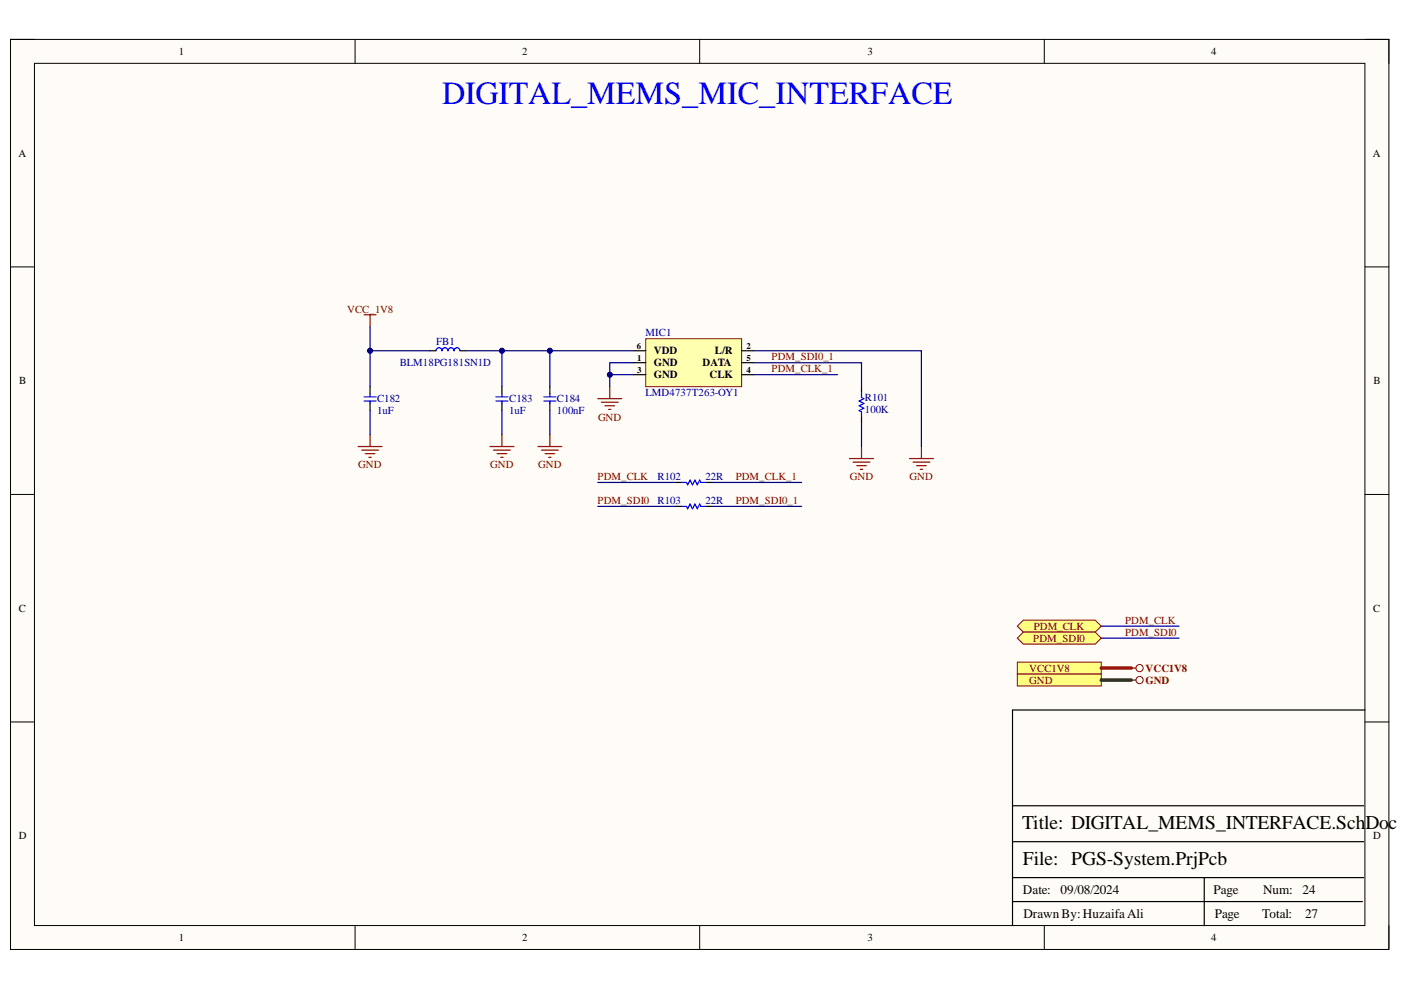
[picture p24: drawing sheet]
<svg xmlns="http://www.w3.org/2000/svg" width="297mm" height="210mm" viewBox="0 0 297 210" stroke-linecap="round" stroke-linejoin="round" font-family="sans-serif">
<defs><g id="words">
<text font-size="6.8" fill="#00f" x="93.7" y="22.1">DIGITAL_MEMS_MIC_INTERFACE</text>
<g font-size="4.1">
<text x="216.7" y="175.8">Title: DIGITAL_MEMS_INTERFACE.Sch</text>
<text x="289.5" y="175.8">Doc</text>
<text x="216.9" y="183.4">File: PGS-System.PrjPcb</text>
</g>
<g font-size="2.8">
<text x="216.9" y="189.6">Date:</text>
<text x="224.8" y="189.6">09/08/2024</text>
<text x="257.3" y="189.6">Page</text>
<text x="267.8" y="189.6">Num:</text>
<text x="276.2" y="189.6">24</text>
<text x="217" y="194.6">DrawnBy:HuzaifaAli</text>
<text x="257.6" y="194.6">Page</text>
<text x="267.6" y="194.6">Total:</text>
<text x="276.7" y="194.6">27</text>
</g>
<g font-size="2.3">
<text x="37.9" y="11.7">1</text>
<text x="110.7" y="11.7">2</text>
<text x="183.9" y="11.7">3</text>
<text x="256.8" y="11.7">4</text>
<text x="3.9" y="33.3">A</text>
<text x="291.1" y="33.3">A</text>
<text x="138.6" y="77.7">GND</text>
<text x="138.6" y="75.1">VDD</text>
<text x="149" y="77.7">DATA</text>
<text x="151.6" y="75.1">L/R</text>
<text x="4.1" y="81.5">B</text>
<text x="138.6" y="80.2">GND</text>
<text x="150.4" y="80.2">CLK</text>
<text x="291.2" y="81.5">B</text>
<text x="4" y="129.7">C</text>
<text x="291.2" y="129.7">C</text>
<text x="4" y="178">D</text>
<text x="291.2" y="178">D</text>
<text x="37.9" y="199.5">1</text>
<text x="110.7" y="199.5">2</text>
<text x="183.9" y="199.5">3</text>
<text x="256.8" y="199.5">4</text>
</g>
<g font-size="2.3" fill="#800000">
<text x="73.6" y="66.3">VCC_1V8</text>
<text x="163.6" y="76.4">PDM_SDI0_1</text>
<text x="163.6" y="78.9">PDM_CLK_1</text>
<text x="126.8" y="89.2">GND</text>
<text x="76" y="99.3">GND</text>
<text x="104" y="99.3">GND</text>
<text x="114.1" y="99.3">GND</text>
<text x="126.7" y="101.8">PDM_CLK</text>
<text x="156" y="101.8">PDM_CLK_1</text>
<text x="180.2" y="101.8">GND</text>
<text x="192.9" y="101.8">GND</text>
<text x="126.7" y="106.9">PDM_SDI0</text>
<text x="156" y="106.9">PDM_SDI0_1</text>
<text x="219.1" y="136.1">PDM_SDI0</text>
<text x="219.2" y="133.5">PDM_CLK</text>
<text x="238.5" y="132.3">PDM_CLK</text>
<text x="238.5" y="134.8">PDM_SDI0</text>
<text x="218.2" y="142.4">VCC1V8</text>
<text x="242.9" y="142.4">VCC1V8</text>
<text x="218.2" y="144.9">GND</text>
<text x="242.9" y="144.9">GND</text>
</g>
<g font-size="2.3" fill="#000080">
<text x="136.9" y="71.3">MIC1</text>
<text x="84.8" y="77.7">BLM18PG181SN1D</text>
<text x="92.5" y="73.1">FB1</text>
<text x="79.9" y="85.3">C182</text>
<text x="79.9" y="87.8">1uF</text>
<text x="107.9" y="85.3">C183</text>
<text x="107.9" y="87.8">1uF</text>
<text x="118.1" y="85.3">C184</text>
<text x="118.1" y="87.8">100nF</text>
<text x="136.9" y="84">LMD4737T263-OY1</text>
<text x="183.4" y="85">R101</text>
<text x="183.4" y="87.6">100K</text>
<text x="139.4" y="101.8">R102</text>
<text x="149.6" y="101.8">22R</text>
<text x="139.4" y="106.9">R103</text>
<text x="149.6" y="106.9">22R</text>
</g>
<g font-size="1.9">
<text x="135" y="73.9">6</text>
<text x="135.1" y="76.5">1</text>
<text x="158.3" y="73.9">2</text>
<text x="158.3" y="76.5">5</text>
<text x="135.1" y="79.1">3</text>
<text x="158.3" y="79.1">4</text>
</g>
</g></defs>
<path d="M2.2 8.4h292.3v192.9h-292.3z" fill-rule="evenodd" fill="#fffcf8"/>
<path d="M2.2 8.4h292.3v192.9h-292.3z" fill="none" stroke="#000" stroke-width=".21"/>
<path d="M7.3 13.4h282.1v182.8h-282.1z" fill-rule="evenodd" fill="#fffcf8"/>
<g fill="none" stroke="#000" stroke-width=".21">
<path d="M2.2 8.4h5.1M7.3 13.4h282.1v182.8h-282.1zM75.3 8.4v5M148.3 8.4v5M221.4 8.4v5M289.4 8.4h5.1v5M2.2 56.6h5.1M289.4 56.6h5.1M2.2 104.8h5.1M289.4 104.8h5.1M2.2 153.1h5.1M289.4 153.1h5.1"/>
<path d="M75.3 196.2v5.1M148.3 196.2v5.1M221.4 196.2v5.1M294.5 196.2v5.1"/>
</g>
<g fill="none" stroke="#000" stroke-width=".25">
<path d="M91.2 74.4h1.2M97.5 74.4h1.3M78.5 82v1.5M78.5 85.4v1.7M106.4 82v1.5M106.4 85.4v1.7M116.6 82v1.5M116.6 85.4v1.7M182.7 82v1.3M182.7 88.3v1.3M289.4 150.5h-74.7v45.7M214.7 178.5h74.4"/>
<path d="M214.7 170.8h74.4M214.7 191.2h74.2M214.7 186.1h74.4M255.3 186.1v10.1"/>
</g>
<g fill="none" stroke="#00f" stroke-width=".25">
<path d="M92.4 74.4a.63 .63 0 0 1 .7-.7 .63 .63 0 0 1 .6 .7 .64 .64 0 0 1 .6-.7 .64 .64 0 0 1 .7 .7 .63 .63 0 0 1 .6-.7 .63 .63 0 0 1 .7 .7 .63 .63 0 0 1 .6-.7 .63 .63 0 0 1 .6 .7M77.2 85h2.5M77.2 84.1h2.5M78.5 83.5v.5M78.5 85v.5M105.1 85h2.6M105.1 84.1h2.6M106.4 83.5v.5M106.4 85v.5M115.3 85h2.6M115.3 84.1h2.6M116.6 83.5v.5"/>
<path d="M116.6 85v.5M182.7 83.3v1l.5 .2-1 .5 1 .5-1 .5 1 .6-1 .5 .5 .2v1"/>
</g>
<g fill="none" stroke="#800000" stroke-width=".25">
<path d="M77.2 66.7h2.5M78.5 66.7v2.6M75.9 94.7h5.1M76.7 95.4h3.5M77.4 96.2h2.1M78.2 97h.5M78.5 92.1v2.6M103.9 94.7h5.1M104.6 95.4h3.6M105.4 96.2h2M106.2 97h.5M106.4 92.1v2.6"/>
<path d="M114 94.7h5.1M114.8 95.4h3.6M115.6 96.2h2M116.3 97h.5M116.6 92.1v2.6"/>
</g>
<path d="M136.9 71.8h20.3v10.2h-20.3z" fill-rule="evenodd" fill="#ffffb0"/>
<path d="M136.9 71.8h20.3v10.2h-20.3z" fill="none" stroke="#800000" stroke-width=".21"/>
<path d="M134.4 76.9h2.5M134.4 74.4h2.5M134.4 79.4h2.5M157.2 76.9h2.6M157.2 74.4h2.6M157.2 79.4h2.6M143.3 102.3h1.2M143.3 107.4h1.2M149.6 102.3h1.3M149.6 107.4h1.3" fill="none" stroke="#000" stroke-width=".25"/>
<path d="M126.7 84.5h5.1M127.5 85.3h3.6M128.3 86h2M129 86.8h.5M129.3 82v2.5M192.8 97.2h5.1M193.6 98h3.5M194.3 98.7h2.1M195.1 99.5h.5M195.4 94.7v2.5" fill="none" stroke="#800000" stroke-width=".25"/>
<path d="M144.5 102.3h1.1l.2 .5 .5-1 .5 1 .5-1 .5 1 .5-1 .3 .5h1M144.5 107.4h1.1l.2 .5 .5-1 .5 1 .5-1 .5 1 .5-1 .3 .5h1" fill="none" stroke="#00f" stroke-width=".25"/>
<path d="M215.7 140.4h17.8v2.5h-17.8z" fill-rule="evenodd" fill="#ffff80"/>
<g fill="none" stroke="#800000" stroke-width=".21">
<path d="M215.7 140.4h17.8v2.5h-17.8z"/>
<circle cx="241.6" cy="141.6" r=".77"/>
</g>
<path d="M239.8 141.6h1" fill="none" stroke="#800000" stroke-width=".25"/>
<path d="M215.7 142.9h17.8v2.6h-17.8z" fill-rule="evenodd" fill="#ffff80"/>
<g fill="none" stroke="#800000" stroke-width=".21">
<path d="M215.7 142.9h17.8v2.6h-17.8z"/>
<circle cx="241.6" cy="144.2" r=".76"/>
</g>
<path d="M180.1 97.2h5.1M180.9 98h3.5M181.6 98.7h2.1M182.4 99.5h.5M182.7 94.7v2.5M239.8 144.2h1" fill="none" stroke="#800000" stroke-width=".25"/>
<path d="M215.7 132.8l1.3-1.3h15.2l1.3 1.3-1.3 1.2h-15.2z" fill-rule="evenodd" fill="#ffff80"/>
<path d="M215.7 132.8l1.3-1.3h15.2l1.3 1.3-1.3 1.2h-15.2z" fill="none" stroke="#800000" stroke-width=".21"/>
<path d="M217 134h15.2l1.3 1.3-1.3 1.3h-15.2l-1.3-1.3z" fill-rule="evenodd" fill="#ffff80"/>
<path d="M217 134h15.2l1.3 1.3-1.3 1.3h-15.2l-1.3-1.3z" fill="none" stroke="#800000" stroke-width=".21"/>
<path d="M78.5 74.4v7.6M78.5 87.1v5M106.4 87.1v5M116.6 87.1v5" fill="none" stroke="#000080" stroke-width=".25"/>
<circle cx="78.5" cy="74.4" r=".51" fill="#000080"/>
<circle cx="78.5" cy="74.4" r=".51" fill="none" stroke="#000080" stroke-width=".21"/>
<path d="M78.5 69.3v5.1h12.7" fill="none" stroke="#000080" stroke-width=".25"/>
<circle cx="78.5" cy="74.4" r=".51" fill="#000080"/>
<circle cx="78.5" cy="74.4" r=".51" fill="none" stroke="#000080" stroke-width=".21"/>
<path d="M134.4 79.4h-5.1v2.6M159.8 79.4h17.8" fill="none" stroke="#000080" stroke-width=".25"/>
<circle cx="129.3" cy="79.4" r=".51" fill="#000080"/>
<circle cx="129.3" cy="79.4" r=".51" fill="none" stroke="#000080" stroke-width=".21"/>
<path d="M134.4 76.9h-5.1v2.5" fill="none" stroke="#000080" stroke-width=".25"/>
<circle cx="129.3" cy="79.4" r=".51" fill="#000080"/>
<circle cx="129.3" cy="79.4" r=".51" fill="none" stroke="#000080" stroke-width=".21"/>
<path d="M116.6 74.4h17.8" fill="none" stroke="#000080" stroke-width=".25"/>
<circle cx="116.6" cy="74.4" r=".51" fill="#000080"/>
<circle cx="116.6" cy="74.4" r=".51" fill="none" stroke="#000080" stroke-width=".21"/>
<path d="M106.4 74.4v7.6M159.8 76.9h22.9v5.1" fill="none" stroke="#000080" stroke-width=".25"/>
<circle cx="106.4" cy="74.4" r=".51" fill="#000080"/>
<circle cx="106.4" cy="74.4" r=".51" fill="none" stroke="#000080" stroke-width=".21"/>
<path d="M98.8 74.4h17.8v7.6" fill="none" stroke="#000080" stroke-width=".25"/>
<circle cx="116.6" cy="74.4" r=".51" fill="#000080"/>
<circle cx="116.6" cy="74.4" r=".51" fill="none" stroke="#000080" stroke-width=".21"/>
<circle cx="106.4" cy="74.4" r=".51" fill="#000080"/>
<circle cx="106.4" cy="74.4" r=".51" fill="none" stroke="#000080" stroke-width=".21"/>
<path d="M159.8 74.4h35.6v20.3M182.7 89.6v5.1M126.7 107.4h16.6M126.7 102.3h16.6M150.9 107.4h19M150.9 102.3h19M233.5 132.8h16.5M233.5 135.3h16.5" fill="none" stroke="#000080" stroke-width=".25"/>
<path d="M233.5 141.6h6.3" fill="none" stroke="#f00" stroke-width=".76"/>
<path d="M233.5 144.2h6.3" fill="none" stroke="#274e13" stroke-width=".76"/>
<use href="#words"/>
</svg>
